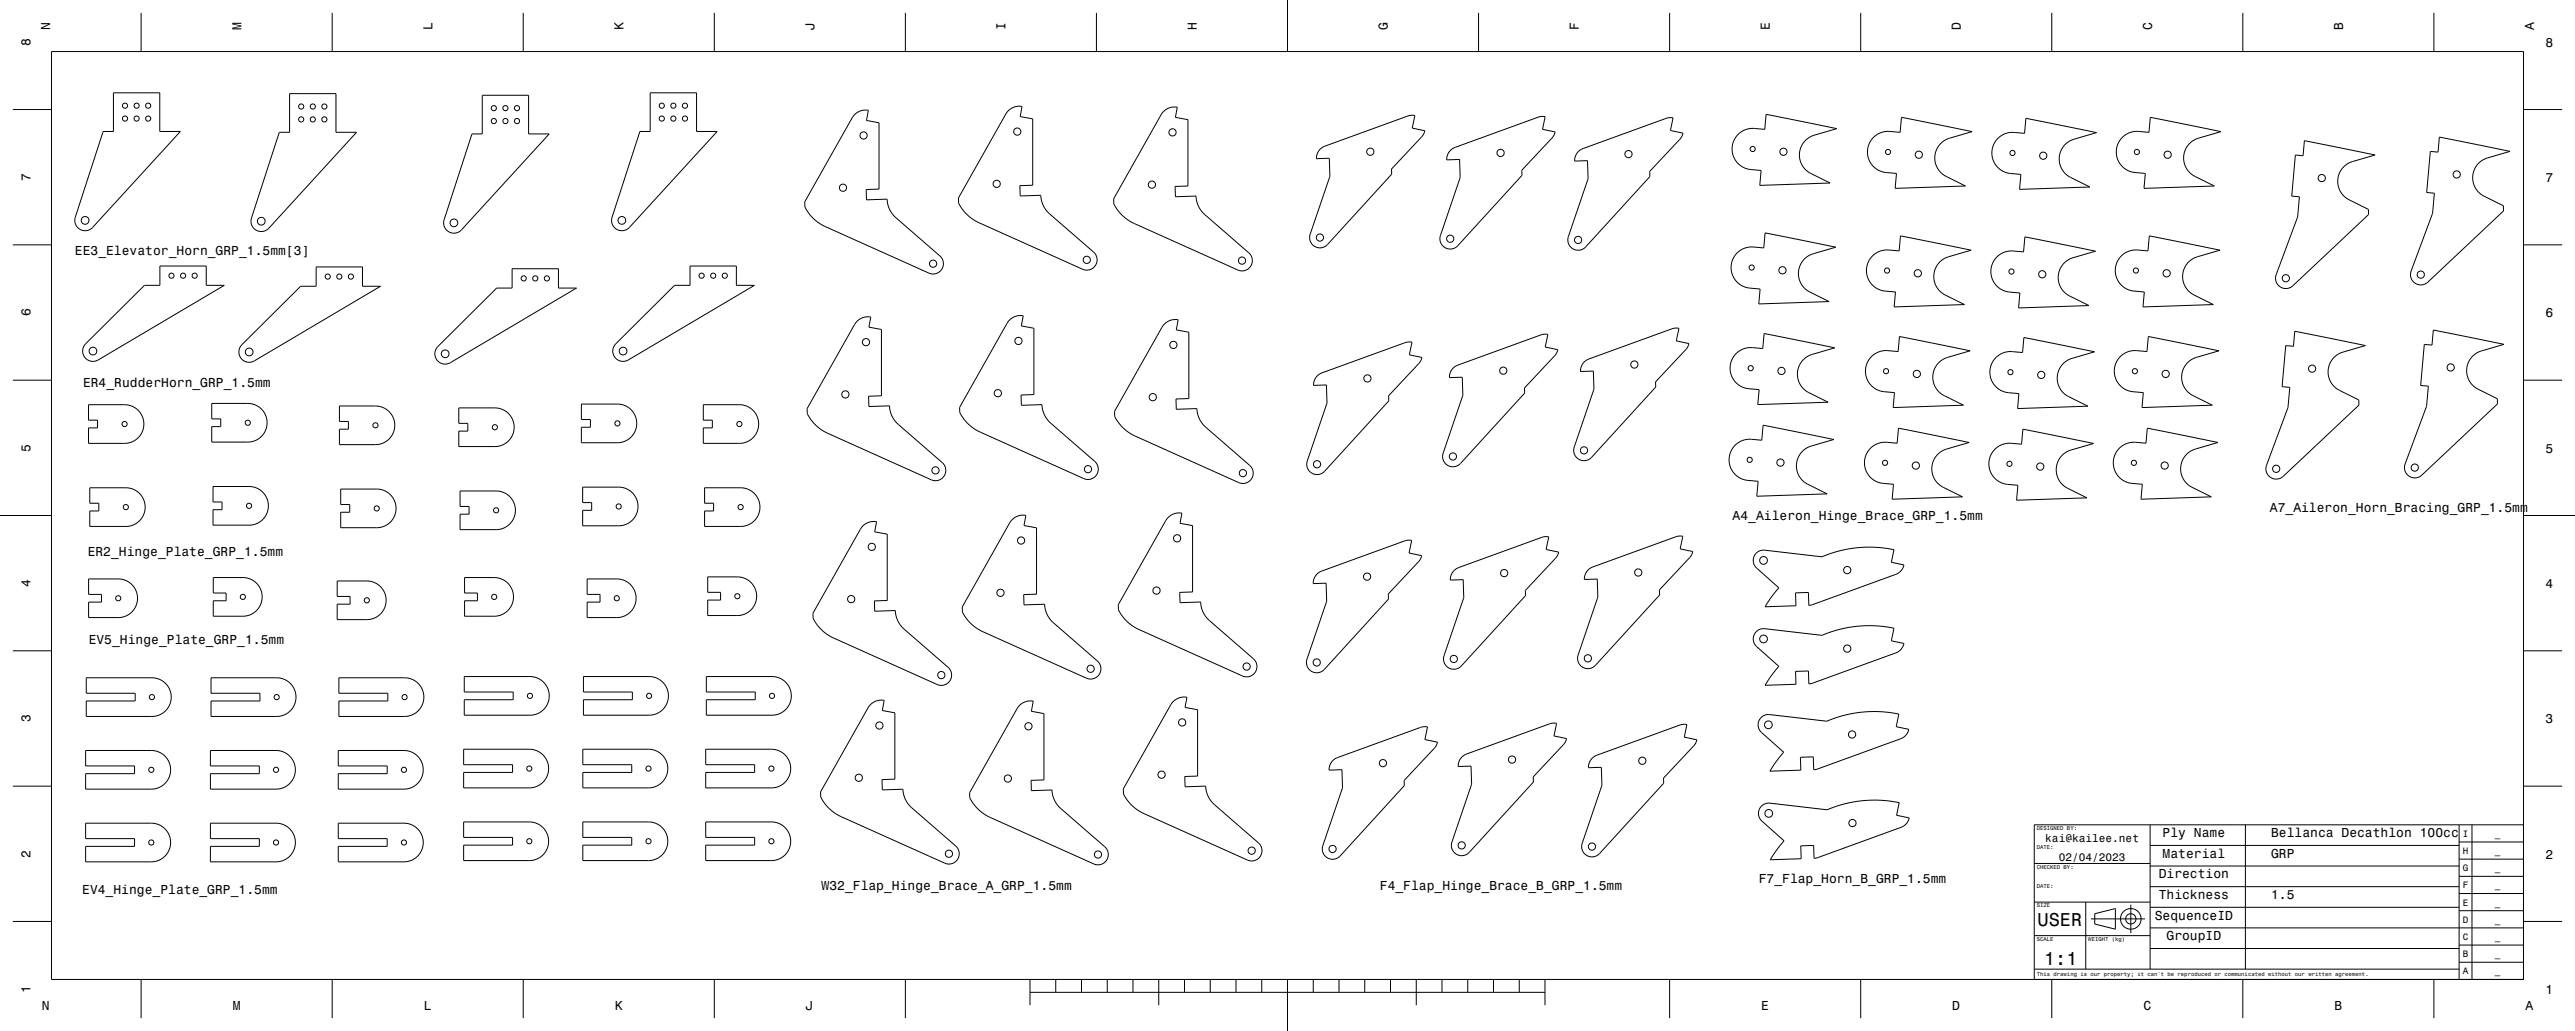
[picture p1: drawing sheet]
<svg xmlns="http://www.w3.org/2000/svg" width="1000mm" height="400mm" viewBox="0 0 1000 400" stroke-linecap="round" stroke-linejoin="round" font-family="sans-serif">
<defs><g id="words">
<g font-size="7.2">
<text x="791.3" y="359.3">USER</text>
<text x="793.8" y="374.3">1:1</text>
</g>
<g font-size="5">
<text x="19.5" y="11.5" transform="rotate(-90 19.5 11.5)">N</text>
<text x="93.7" y="11.5" transform="rotate(-90 93.7 11.5)">M</text>
<text x="167.9" y="11.5" transform="rotate(-90 167.9 11.5)">L</text>
<text x="242.1" y="11.5" transform="rotate(-90 242.1 11.5)">K</text>
<text x="316.3" y="11.5" transform="rotate(-90 316.3 11.5)">J</text>
<text x="390.5" y="11.5" transform="rotate(-90 390.5 11.5)">I</text>
<text x="464.7" y="11.5" transform="rotate(-90 464.7 11.5)">H</text>
<text x="538.9" y="11.5" transform="rotate(-90 538.9 11.5)">G</text>
<text x="613.1" y="11.5" transform="rotate(-90 613.1 11.5)">F</text>
<text x="687.3" y="11.5" transform="rotate(-90 687.3 11.5)">E</text>
<text x="761.5" y="11.5" transform="rotate(-90 761.5 11.5)">D</text>
<text x="835.7" y="11.5" transform="rotate(-90 835.7 11.5)">C</text>
<text x="909.9" y="11.5" transform="rotate(-90 909.9 11.5)">B</text>
<text x="984.1" y="11.5" transform="rotate(-90 984.1 11.5)">A</text>
<text x="11.8" y="17.8" transform="rotate(-90 11.8 17.8)">8</text>
<text x="988.5" y="18.1">8</text>
<text x="11.8" y="70.3" transform="rotate(-90 11.8 70.3)">7</text>
<text x="988.5" y="70.6">7</text>
<text x="29.1" y="99.1">EE3_Elevator_Horn_GRP_1.5mm[3]</text>
<text x="11.8" y="122.8" transform="rotate(-90 11.8 122.8)">6</text>
<text x="988.5" y="123.1">6</text>
<text x="32.2" y="150.3">ER4_RudderHorn_GRP_1.5mm</text>
<text x="11.8" y="175.3" transform="rotate(-90 11.8 175.3)">5</text>
<text x="988.5" y="175.6">5</text>
<text x="672.9" y="201.7">A4_Aileron_Hinge_Brace_GRP_1.5mm</text>
<text x="881.5" y="198.7">A7_Aileron_Horn_Bracing_GRP_1.5mm</text>
<text x="34" y="215.8">ER2_Hinge_Plate_GRP_1.5mm</text>
<text x="11.8" y="227.8" transform="rotate(-90 11.8 227.8)">4</text>
<text x="988.5" y="228.1">4</text>
<text x="34.4" y="249.7">EV5_Hinge_Plate_GRP_1.5mm</text>
<text x="11.8" y="280.3" transform="rotate(-90 11.8 280.3)">3</text>
<text x="988.5" y="280.6">3</text>
<text x="839.9" y="324.8">Ply Name</text>
<text x="882" y="324.8">Bellanca Decathlon 100cc</text>
<text x="11.8" y="332.8" transform="rotate(-90 11.8 332.8)">2</text>
<text x="839.9" y="332.8">Material</text>
<text x="882" y="332.8">GRP</text>
<text x="988.5" y="333.1">2</text>
<text x="838.3" y="340.8">Direction</text>
<text x="31.9" y="346.9">EV4_Hinge_Plate_GRP_1.5mm</text>
<text x="319.1" y="345.3">W32_Flap_Hinge_Brace_A_GRP_1.5mm</text>
<text x="535.9" y="345.2">F4_Flap_Hinge_Brace_B_GRP_1.5mm</text>
<text x="683" y="342.5">F7_Flap_Horn_B_GRP_1.5mm</text>
<text x="838.3" y="348.8">Thickness</text>
<text x="882" y="348.8">1.5</text>
<text x="836.8" y="356.8">SequenceID</text>
<text x="841.4" y="364.8">GroupID</text>
<text x="11.8" y="385.3" transform="rotate(-90 11.8 385.3)">1</text>
<text x="988.5" y="385.6">1</text>
<text x="16.2" y="391.8">N</text>
<text x="90.4" y="391.8">M</text>
<text x="164.6" y="391.8">L</text>
<text x="238.8" y="391.8">K</text>
<text x="313" y="391.8">J</text>
<text x="684" y="391.8">E</text>
<text x="758.2" y="391.8">D</text>
<text x="832.4" y="391.8">C</text>
<text x="906.6" y="391.8">B</text>
<text x="980.8" y="391.8">A</text>
</g>
<g font-size="4.3">
<text x="794.3" y="326.5">kai@kailee.net</text>
<text x="799.5" y="334">02/04/2023</text>
</g>
<g font-size="3.6">
<text x="956.4" y="324.6">I</text>
<text x="968.9" y="324.6">_</text>
<text x="956.4" y="331.3">H</text>
<text x="968.9" y="331.3">_</text>
<text x="956.4" y="338">G</text>
<text x="968.9" y="338">_</text>
<text x="956.4" y="344.6">F</text>
<text x="968.9" y="344.6">_</text>
<text x="956.4" y="351.3">E</text>
<text x="968.9" y="351.3">_</text>
<text x="956.4" y="358">D</text>
<text x="968.9" y="358">_</text>
<text x="956.4" y="364.6">C</text>
<text x="968.9" y="364.6">_</text>
<text x="956.4" y="371.3">B</text>
<text x="968.9" y="371.3">_</text>
<text x="956.4" y="378">A</text>
<text x="968.9" y="378">_</text>
</g>
<g font-size="2.2">
<text x="791" y="322.1">DESIGNED BY:</text>
<text x="791" y="329.6">DATE:</text>
<text x="791" y="337.1">CHECKED BY:</text>
<text x="791" y="344.6">DATE:</text>
<text x="791" y="352.1">SIZE</text>
<text x="791" y="365.1">SCALE</text>
<text x="811" y="365.1">WEIGHT (kg)</text>
<text x="791" y="378.8">This drawing is our property; it can't be reproduced or communicated without our written agreement.</text>
</g>
</g></defs>
<g fill="none" stroke="#000" stroke-width=".39">
<path d="M20 20h960v360h-960zM54.8 5v15M129 5v15M203.2 5v15M277.4 5v15M351.6 5v15M425.8 5v15M500 0v20M574.2 5v15M648.4 5v15M722.6 5v15M796.8 5v15"/>
<path d="M871 5v15M945.2 5v15M44 36h18v15h8l-34 37.2a4 4 0 0 1-5 .8 4 4 0 0 1-1.8-4.7l10.8-33.3h4zM112.5 36.3h18v15h8l-34.1 37.2a4 4 0 0 1-4.9 .8 4 4 0 0 1-1.8-4.7l10.8-33.3h4zM187.3 37h18v15h8l-34.1 37.2a4 4 0 0 1-4.9 .7 4 4 0 0 1-1.8-4.7l10.8-33.2h4zM252.5 36h18v15h8l-34 37.2a4 4 0 0 1-5 .8 4 4 0 0 1-1.8-4.7l10.8-33.3h4zM5 42.5h15M331.9 44.4a6 6 0 0 1 5.3-1.6l-.7 3.9 4.9 .9v25.8l-5 .1 .1 4 8-.2 .7 3.4 2 3.1 17.8 15.5a4 4 0 0 1 .7 5.2 4 4 0 0 1-5 1.5l-41.3-18.6-3.9-3-2.9-4.1-.1-2 18.4-32.5zM391.6 42.9a6 6 0 0 1 5.3-1.6l-.7 3.9 4.9 .9v25.8l-5 .1 .1 4 8-.2 .7 3.4 2 3.1 17.8 15.5a4 4 0 0 1 .7 5.2 4 4 0 0 1-5 1.5l-41-18.5-2.4-1.5-1.8-1.6-2.9-4.1-.1-2 18.4-32.6zM451.9 43.2a6 6 0 0 1 5.3-1.6l-.7 3.9 4.8 .9v25.8l-5 .1 .2 4 8-.2 .7 3.4 2 3.1 17.8 15.5a4 4 0 0 1 .7 5.2 4 4 0 0 1-5 1.5l-41.1-18.5-4-2.9-1.8-2.1-1.2-2.2-.1-2 18.4-32.6zM512.6 57.9l1.9-1.2 33-11.9h2l-1.1 4.9 4.9 1-1 2.2-11.9 12.7 .1 2-25 27.3a4 4 0 0 1-4.9 .7 4 4 0 0 1-1.8-4.7l7.7-22.5-.3-7-5 .2a5 5 0 0 1 1.4-3.7zM563.2 58.4l1.9-1.2 33-11.9h2l-1.1 4.9 4.9 1-1.1 2.2-11.8 12.7 .1 2-25 27.2a4 4 0 0 1-4.9 .8 4 4 0 0 1-1.8-4.8l7.7-22.4-.3-7-5 .1a5 5 0 0 1 1.4-3.6z"/>
<path d="M612.9 58.8l1.9-1.2 32.9-11.9h2l-1 4.9 4.9 1.1-1.1 2.2-11.8 12.6v2l-24.9 27.3a4 4 0 0 1-5 .7 4 4 0 0 1-1.7-4.7l7.6-22.5-.2-7-5 .2a5 5 0 0 1 1.4-3.7zM674.8 52.3l2-1.5 2.3-.8 1.8-.2 4.4 .4 .6-5.8 27.4 5.5-9 2.6-1.8 .9-2.4 2.4-1.2 3.3v2l.4 1.7 1.8 2.9 2 1.5 7.6 3.8-27.3 .9 .5-5.8-4.6-.4-2.1-.7-2.4-1.8-1.5-2.3-.6-2.1 .1-2.3 .6-2.1zM727.6 53.3l1.8-1.3 2.3-.9 1.7-.1 4.5 .4 .5-5.9 27.5 5.6-9 2.6-1.8 .8-2.5 2.5-1.2 3.2v2l.4 1.7 1.9 3 1.7 1.4 7.9 3.9-27.3 .9 .5-5.8-4.6-.4-2.2-.7-2.3-1.8-1.5-2.3-.6-2.2 .1-2.5 .7-2.1zM775.9 53.7l1.8-1.4 2.3-.8 1.7-.1 4.5 .3 .6-5.8 27.4 5.6-9 2.6-1.8 .8-2.4 2.5-1.2 3.2-.1 1.8 .4 1.9 1.9 3 2 1.5 7.6 3.8-27.3 .9 .5-5.8-4.6-.5-2.1-.6-2.4-1.8-1.5-2.3-.6-2.4 .1-2.3 .8-2.3zM824.2 53.3l1.8-1.3 2.3-.9 1.8-.1 4.5 .4 .5-5.9 27.4 5.6-9 2.6-1.8 .8-2.4 2.5-1.2 3.2v2l.4 1.7 1.8 3 1.8 1.4 7.8 3.9-27.3 .9 .5-5.8-4.6-.4-2.1-.7-2.4-1.8-1.5-2.3-.6-2.2 .1-2.5 .7-2.1zM894.9 54.6l27.5 5.5-9 2.7-2 .9-2.4 2.6-1.1 3.3 .3 3.2 1.6 2.8 2.1 1.7 7.9 3.9v2l-29.4 27.7a4 4 0 0 1-4.9 .4 4 4 0 0 1-1.5-4.7l8.3-22.4 .7-7.8-3-.3 1.4-15.9 3 .2zM947.3 53.2l27.5 5.5-9 2.6-2 1-2.4 2.6-1.1 3.3 .3 3.2 1.6 2.8 2.1 1.7 7.9 3.9v2l-29.3 27.7a4 4 0 0 1-5 .4 4 4 0 0 1-1.5-4.8l8.3-22.3 .7-7.8-3-.3 1.4-16 3 .3zM980 42.5h15M5 95h15M674.6 98.2l1.8-1.4 2.3-.8 1.8-.2 4.5 .4 .5-5.8 27.4 5.5-9 2.6-1.8 .9-2.4 2.4-1.2 3.3-.1 1.7 .5 2 1.8 2.9 2 1.5 7.6 3.8-27.3 .9 .5-5.8-4.6-.4-2.1-.7-2.4-1.8-1.5-2.3-.6-2.4 .1-2.2 .9-2.4zM727.2 99.3l1.8-1.3 2.3-.9 1.7-.1 4.5 .3 .5-5.8 27.5 5.6-9 2.6-1.8 .8-2.5 2.5-1.1 3.2-.1 1.8 .4 1.9 1.9 3 1.7 1.4 7.9 3.9-27.3 .9 .5-5.8-4.6-.4-2.4-.8-2.1-1.7-1.5-2.3-.6-2.4 .1-2.3 .7-2.1zM775.5 99.7l2-1.5 2.1-.7 1.8-.1 4.4 .3 .6-5.8 27.4 5.6-9 2.6-1.8 .8-2.4 2.5-1.2 3.2 .3 3.5 .7 1.6 1.2 1.6 2 1.5 7.6 3.8-27.3 .9 .5-5.8-4.6-.5-2.1-.6-2.4-1.8-1.5-2.3-.6-2.2 .1-2.5 .8-2.3z"/>
<path d="M823.8 99.3l2-1.5 2.1-.7 1.8-.1 4.5 .3 .5-5.8 27.4 5.6-9 2.6-1.8 .8-2.4 2.5-1.2 3.2v1.8l.4 1.9 1.8 3 2 1.5 7.6 3.8-27.3 .9 .5-5.8-4.6-.4-2.3-.8-2.2-1.7-1.5-2.3-.6-2.4 .1-2.3 .7-2.1zM980 95h15M62.1 103.2h18v7.5h7l-49 29a4 4 0 0 1-5.2-1 4 4 0 0 1 .4-5.3l22.8-22.7h6zM122.8 103.6h18v7.5h7l-49 28.9a4 4 0 0 1-5.2-1 4 4 0 0 1 .4-5.3l22.8-22.6h6zM198.9 104.3h18v7.5h7l-49 28.9a4 4 0 0 1-5.2-1 4 4 0 0 1 .4-5.3l22.8-22.6h6zM268 103.2h18v7.5h7l-49 29a4 4 0 0 1-5.2-1 4 4 0 0 1 .4-5.3l22.8-22.7h6zM332.9 124.6a6 6 0 0 1 5.3-1.6l-.8 3.9 4.9 .9v25.8l-5 .1 .1 4 8-.2 .8 3.4 2 3.1 17.7 15.5a4 4 0 0 1 .8 5.2 4 4 0 0 1-5 1.5l-41.3-18.6-4-3-2.9-4.1v-2l18.3-32.6zM392.1 124.1a6 6 0 0 1 5.3-1.6l-.8 4 4.9 .8v25.8l-5 .2 .2 4 7.9-.3 .9 3.6 1.9 2.9 17.7 15.5a4 4 0 0 1 .8 5.2 4 4 0 0 1-5 1.5l-41.3-18.6-4-3-2.9-4.1v-2l18.4-32.5zM452.2 125.7a6 6 0 0 1 5.3-1.6l-.7 3.9 4.9 .9v25.7l-5 .2 .1 4 8-.3 .7 3.4 2 3.2 17.8 15.4a4 4 0 0 1 .8 5.2 4 4 0 0 1-5.1 1.5l-41-18.4-4-3-1.7-1.9-1.4-2.3-.1-2 18.4-32.6zM674.2 137.2l1.8-1.4 2.3-.8 1.8-.2 4.5 .4 .5-5.8 27.4 5.5-8.9 2.7-1.9 .8-2.4 2.5-1.2 3.2 .3 3.5 .7 1.6 1.2 1.6 2 1.5 7.6 3.7-27.3 1 .6-5.8-4.7-.5-2.1-.6-2.4-1.8-1.5-2.3-.6-2.2 .1-2.5 .8-2.1zM726.8 138.4l2-1.5 2.1-.7 2-.2 4.2 .4 .6-5.8 27.4 5.5-9 2.6-1.8 .9-2.4 2.4-.8 1.6-.5 1.9 .1 2 .4 1.7 2 2.9 1.8 1.3 7.6 3.8-27.3 .9 .5-5.8-4.6-.4-2.1-.7-2.3-1.6-1.6-2.5-.6-2.1 .1-2.5 .7-2.1zM775.1 138.7l1.8-1.3 2.3-.9 1.8-.1 4.5 .4 .5-5.9 27.4 5.6-9 2.6-1.8 .9-2.4 2.4-1.2 3.3-.1 1.7 .5 2 1.8 2.9 1.8 1.4 7.8 3.9-27.3 .9 .5-5.8-4.6-.4-2.1-.7-2.4-1.8-1.5-2.3-.6-2.4 .1-2.2 .9-2.4z"/>
<path d="M823.4 138.4l2-1.5 2.2-.7 1.9-.2 4.3 .4 .5-5.8 27.4 5.5-8.9 2.6-1.8 .9-2.5 2.4-1.2 3.3 .3 3.4 .7 1.6 1.2 1.6 2 1.5 7.7 3.8-27.4 .9 .6-5.8-4.7-.4-2.1-.7-2.2-1.6-1.7-2.5-.6-2.1 .1-2.5 .8-2.1zM891.2 128.5l27.4 5.6-9 2.6-2 1-2.4 2.5-1 3.3 .3 3.2 1.6 2.8 2.1 1.8 7.8 3.9 .1 2-29.4 27.6a4 4 0 0 1-5 .4 4 4 0 0 1-1.5-4.7l8.3-22.4 .7-7.8-3-.3 1.5-15.9 3 .3zM945 128l27.4 5.6-8.9 2.6-1.9 .9-2.4 2.4-.8 1.6-.4 1.9 .3 3.2 1.6 2.9 2.1 1.7 7.8 3.9 .1 2-29.4 27.6a4 4 0 0 1-4.9 .4 4 4 0 0 1-1.6-4.7l8.4-22.4 .6-7.8-2.9-.2 1.4-16 3 .3zM5 147.5h15M34.4 157h14.3l1.7 .3 1.6 .7 2.3 1.9 1.3 2.7 .2 2.7-.9 2.8-2.1 2.5-2.9 1.3-15.5 .1v-6h3.5v-3h-3.5zM82.2 156.5h14.3l1.8 .3 1.6 .7 2.2 1.9 1.4 2.7 .2 2.7-.9 2.8-2.1 2.5-3 1.3-15.5 .1v-6h3.5v-3h-3.5zM131.8 157.5h14.3l3.1 .8 2.4 1.9 1.4 2.6 .3 3-.9 2.8-2.2 2.5-2.9 1.3-15.5 .1v-6h3.5v-3h-3.5zM178.2 158.3h14.3l1.7 .2 1.6 .7 2.3 1.9 1.3 2.7 .2 2.7-.9 2.9-2.1 2.4-2.9 1.3-15.5 .2v-6h3.5v-3h-3.5zM225.8 156.8h14.3l3.1 .8 2.3 1.9 1.5 2.6 .2 2.9-.9 2.9-2.1 2.4-2.9 1.3-15.5 .2v-6h3.5v-3h-3.5zM273.1 157h14.3l1.8 .3 1.6 .7 2.2 1.9 1.4 2.7 .2 2.7-.9 2.8-2.1 2.5-3 1.3-15.5 .1v-6h3.5v-3h-3.5zM511.5 145.9l1.9-1.2 33-11.9h1.9l-1 4.9 4.9 1-1.1 2.2-11.8 12.6v2l-24.9 27.3a4 4 0 0 1-5 .8 4 4 0 0 1-1.7-4.8l7.6-22.4-.2-7-5 .1a5 5 0 0 1 1.4-3.6zM564.3 142.9l1.9-1.3 32.9-11.9 2 .1-1 4.8 4.9 1.1-1.1 2.2-11.9 12.6 .1 2-24.9 27.3a4 4 0 0 1-5 .7 4 4 0 0 1-1.8-4.7l7.7-22.5-.2-7-5 .2a5 5 0 0 1 1.4-3.6z"/>
<path d="M615.2 140.5l1.9-1.2 32.9-11.9h2l-1 4.9 4.9 1-1.1 2.2-11.9 12.7 .1 2-24.9 27.2a4 4 0 0 1-5 .8 4 4 0 0 1-1.7-4.8l7.6-22.4-.2-7-5 .1a5 5 0 0 1 1.4-3.6zM980 147.5h15M673.8 172.8l2-1.5 2.2-.7 1.7-.2 4.5 .4 .5-5.8 27.4 5.5-8.9 2.6-2 1-2.3 2.3-1.2 3.3v1.7l.4 2 1.8 2.9 1.8 1.4 7.9 3.9-27.3 .9 .5-5.8-4.6-.4-2.2-.7-2.2-1.6-1.7-2.5-.6-2.4 .1-2.2 .8-2.1zM726.4 173.9l1.8-1.3 2.3-.9 1.8-.1 4.5 .4 .5-5.9 27.4 5.6-9 2.6-1.8 .8-2.4 2.5-1.2 3.2v2l.4 1.7 1.8 3 1.8 1.4 7.8 3.9-27.3 .9 .5-5.8-4.6-.4-2.1-.7-2.4-1.8-1.5-2.3-.6-2.2 .1-2.4 .9-2.4zM774.7 174.3l2-1.5 2.1-.7 1.8-.1 4.5 .3 .5-5.8 27.4 5.6-8.9 2.6-1.8 .8-2.5 2.5-.9 1.8-.3 1.7v2l.5 1.7 1.9 2.9 1.8 1.3 7.6 3.8-27.3 .9 .6-5.8-4.7-.5-2.1-.6-2.4-1.8-1.5-2.3-.6-2.2 .1-2.5 .8-2.1zM823 173.9l1.8-1.3 2.4-.9 1.7-.1 4.5 .4 .5-5.9 27.5 5.6-9 2.6-1.8 .8-2.5 2.5-1.2 3.2v2l.4 1.7 1.8 3 1.8 1.4 7.9 3.9-27.3 .9 .5-5.8-4.6-.4-2.2-.7-2.4-1.8-1.5-2.3-.6-2.4 .1-2.2 .9-2.4zM34.9 189.2l14.3 .1 3.1 .8 2.3 1.8 1.4 2.7 .3 2.9-.7 2.6-2.1 2.5-1.5 1-1.6 .5-15.5 .1v-6h3.5v-3h-3.5zM82.7 188.8h14.3l3.2 .8 2.3 1.8 1.4 2.7 .3 2.7-.8 2.9-2 2.4-1.5 1-1.7 .5-15.5 .2v-6.1h3.5v-2.9h-3.5zM132.3 189.7h14.3l1.7 .3 1.7 .7 2.1 1.7 1.4 2.7 .3 2.9-.9 2.9-2.2 2.4-2.9 1.3-15.5 .1v-6h3.5v-3h-3.5zM178.7 190.5h14.3l3.1 .8 2.3 1.9 1.4 2.6 .3 3-.9 2.8-2.1 2.4-2.9 1.3-15.5 .2v-6h3.5v-3h-3.5zM226.3 189h14.3l1.7 .3 1.6 .6 2.3 2 1.3 2.7 .2 2.9-.9 2.6-2.1 2.4-2.9 1.3-15.5 .2v-6h3.5v-3h-3.5zM273.6 189.2l14.3 .1 1.8 .2 1.6 .7 2.2 1.9 1.3 2.5 .3 2.9-.9 2.9-2.1 2.4-1.6 .9-1.6 .4-15.3 .1v-6h3.5v-3h-3.5z"/>
<path d="M0 200h20M335.1 204a6 6 0 0 1 5.3-1.6l-.7 3.9 4.9 .9v25.8l-5 .1 .1 4 8-.2 .8 3.6 1.9 2.9 17.8 15.5a4 4 0 0 1 .7 5.2 4 4 0 0 1-5 1.5l-41.3-18.6-3.9-3-2.9-4.1-.1-2 18.4-32.5zM392.9 201.8a6 6 0 0 1 5.5-1.8l-.7 3.9 4.8 .9v25.7l-5 .2 .2 4 8-.3 .8 3.7 1.9 2.9 17.8 15.4a4 4 0 0 1 .7 5.2 4 4 0 0 1-5 1.5l-41.3-18.6-4-3-2.8-4-.1-2zM453.7 200.7a6 6 0 0 1 5.3-1.6l-.7 3.9 4.8 .9v25.8l-5 .1 .2 4 8-.2 .8 3.6 1.9 2.9 17.8 15.5a4 4 0 0 1 .7 5.2 4 4 0 0 1-5 1.5l-41.1-18.5-4-3-1.6-1.8-1.5-2.4v-2l18.4-32.6zM681.9 214.7l1.5-1 1.7-.3 22.4 2.6 5.5-1.9 5.1-1.2 5.7-.6 5.8 .1 5.9 .9-1 4.9 4.9 1a5 5 0 0 1-3.2 3.6l-32.8 11.9-.9 .2-.2-5-5 .1 .2 5-12.1 .4 2.6-3.8 2.8-3.5-8.6-7.7a4 4 0 0 1-.3-5.7zM980 200h20M34.4 224.6h12.1l1.9 .4 1.6 .8 2.1 2.1 1.2 2.7v2.8l-1.1 2.8-2.1 2.1-2.7 1.2-13 .1v-6h5v-3h-5zM82.8 224.1h12.1l1.9 .4 1.6 .8 2.1 2.1 1.2 2.7v3l-1.1 2.5-2.1 2.2-2.7 1.1-13 .2v-6h5v-3h-5zM131 225.4h12l2 .4 1.5 .8 2.2 2.1 1.1 2.7v3l-1 2.6-2.1 2.1-2.8 1.2-12.9 .1v-6h5v-3h-5zM180.4 224.1h12.1l1.9 .4 1.6 .8 2.1 2.1 1.2 2.7v3l-1.1 2.5-2.1 2.2-2.7 1.1-13 .2v-6h5v-3h-5zM228 224.6h12.1l1.9 .4 1.6 .8 2.1 2.1 1.2 2.7v2.8l-1.1 2.8-2 2.1-2.8 1.2-13 .1v-6h5v-3h-5zM274.8 223.8h12.1l1.7 .4 1.8 .8 2.1 2.1 1.2 2.8v2.7l-1 2.8-2.1 2.1-2.8 1.2-13 .1v-6h5v-3h-5z"/>
<path d="M511.4 222.8l1.9-1.2 32.9-11.9h2l-1 4.9 4.9 1-1.1 2.2-11.9 12.6 .1 2-24.9 27.3a4 4 0 0 1-5 .8 4 4 0 0 1-1.7-4.8l7.6-22.4-.2-7-5 .1a5 5 0 0 1 1.4-3.6zM564.6 221.4l1.9-1.2 33-11.9h2l-1.1 4.9 4.9 1-1.1 2.2-11.8 12.7v2l-24.9 27.2a4 4 0 0 1-5 .8 4 4 0 0 1-1.7-4.7l7.7-22.5-.3-7-5 .2a5 5 0 0 1 1.4-3.7zM616.7 221.2l1.9-1.2 32.9-11.9h2l-1 4.9 4.9 1-1.1 2.2-11.9 12.6 .1 2-24.9 27.3a4 4 0 0 1-5 .8 4 4 0 0 1-1.7-4.8l7.6-22.4-.2-7-5 .1a5 5 0 0 1 1.4-3.6zM5 252.5h15M681.9 245.2l1.5-1 1.7-.3 22.4 2.6 5.5-1.9 5.6-1.3 5.7-.5 5.5 .1 5.7 .8-1 4.9 4.9 1a5 5 0 0 1-3.2 3.7l-32.7 11.9-1 .1-.2-5-5 .2 .2 5-12 .4 2.5-3.9 2.8-3.5-8.6-7.6a4 4 0 0 1-.3-5.7zM980 252.5h15M33.5 263h25.6l2.2 .3 2.4 1.3 1.9 2.3 .9 2.8-.3 3-1 2-1.4 1.5-1.7 1.1-1.9 .6-26.7 .1v-6h19v-3h-19zM81.9 263h25.6l2.2 .3 2.6 1.5 1.9 2.3 .7 2.9-.3 2.7-.8 1.8-1.3 1.5-1.7 1.2-2.1 .7-26.8 .1v-6h19v-3h-19zM131.6 263h25.6l2.2 .3 2.6 1.5 1.8 2.3 .8 2.9-.3 2.7-.9 1.8-1.3 1.5-1.6 1.2-2.2 .7-26.7 .1v-6h19v-3h-19zM180.3 262.5h25.6l1.9 .3 2.7 1.3 1.9 2.3 .9 2.9-.3 2.9-.9 1.8-1.3 1.6-1.9 1.2-1.9 .6-26.7 .1v-6h19v-3h-19zM226.6 262.5h25.5l2 .3 2.7 1.3 1.9 2.3 .8 2.9-.3 2.9-.8 1.8-1.3 1.6-1.9 1.2-1.9 .6-26.7 .1v-6h19v-3h-19zM274.3 262.5h25.6l1.9 .3 2.5 1.2 2 2.2 .9 2.8-.2 3-.9 2-1.3 1.6-1.8 1.2-1.9 .6-26.8 .1v-6h19v-3h-19z"/>
<path d="M338.1 273.3a6 6 0 0 1 5.3-1.6l-.8 4 4.9 .9v25.7l-5 .2 .2 4 8-.3 .7 3.4 1.8 3 17.9 15.6a4 4 0 0 1 .8 5.2 4 4 0 0 1-5 1.5l-41.1-18.5-4-2.9-1.6-1.9-1.5-2.4v-2l18.4-32.5zM396 273.6a6 6 0 0 1 5.3-1.6l-.8 4 4.9 .9v25.7l-5 .2 .1 4 8-.3 .9 3.6 1.9 2.9 17.7 15.5a4 4 0 0 1 .8 5.2 4 4 0 0 1-5 1.5l-41.1-18.5-4-2.9-1.6-1.9-1.5-2.4v-2l18.3-32.5zM455.7 272.1a6 6 0 0 1 5.2-1.6l-.7 4 4.9 .9v25.7l-5 .2 .1 4 8-.3 .8 3.6 2 2.9 17.7 15.5a4 4 0 0 1 .8 5.2 4 4 0 0 1-5 1.5l-41.1-18.5-4-2.9-1.7-1.9-1.4-2.4-.1-2 18.4-32.5zM684 278.3l1.5-.9 1.5-.2 22.4 2.6 5.3-1.9 5.6-1.2 5.9-.6 5.3 .1 5.9 .8-1 4.9 4.9 1.1a5 5 0 0 1-3.2 3.6l-32.8 11.9-1 .1-.1-5-5 .2 .2 5-12.1 .4 2.7-4.1 2.7-3.3-8.6-7.6a4 4 0 0 1-.1-5.9zM33.3 291.2h25.5l2 .3 2.6 1.3 2 2.3 .8 2.8-.2 2.8-.9 2-1.3 1.5-1.9 1.3-1.9 .6-26.7 .1v-6h19v-3h-19zM81.7 291.2h25.6l2.2 .3 2.6 1.5 1.7 2.1 .9 2.8-.3 3-1 2-1.4 1.5-1.6 1.1-1.9 .6-26.8 .1v-6h19v-3h-19zM131.4 291.2h25.5l2.2 .3 2.6 1.5 1.8 2.1 .8 2.8-.3 3-1 2-1.3 1.5-1.7 1.1-1.9 .6-26.7 .1v-6h19v-3h-19zM180.1 290.7h25.5l2 .3 2.6 1.3 2 2.3 .8 2.6-.2 3-.9 2-1.3 1.6-1.7 1.1-2.1 .7-26.7 .1v-6h19v-3h-19zM226.3 290.7h25.6l2.2 .3 2.6 1.5 1.7 2.1 .9 2.9-.3 2.9-1 2-1.3 1.5-1.7 1.1-1.9 .6-26.8 .1v-6h19v-3h-19zM274.1 290.7h25.5l2 .3 2.7 1.3 1.9 2.3 .8 2.9-.3 2.9-.8 1.8-1.3 1.6-1.7 1.1-2.1 .7-26.7 .1v-6h19v-3h-19zM517.6 295.1l1.8-1.2 33-11.9h2l-1 4.9 4.8 1-1 2.3-11.9 12.6 .1 2-24.9 27.3a4 4 0 0 1-5 .7 4 4 0 0 1-1.8-4.7l7.7-22.5-.3-7-5 .2a5 5 0 0 1 1.5-3.7zM567.7 293.7l1.9-1.2 32.9-11.9h2l-1 4.9 4.9 1.1-1.1 2.2-11.9 12.6 .1 2-24.9 27.3a4 4 0 0 1-5 .7 4 4 0 0 1-1.7-4.7l7.6-22.5-.2-7-5 .2a5 5 0 0 1 1.4-3.7z"/>
<path d="M618.3 294.2l1.9-1.2 32.9-11.9h2l-1 4.9 4.9 1-1.1 2.2-11.9 12.7 .1 2-24.9 27.2a4 4 0 0 1-5 .8 4 4 0 0 1-1.7-4.7l7.6-22.5-.2-7-5 .2a5 5 0 0 1 1.4-3.7zM5 305h15M33.3 319.4h25.5l2 .3 2.6 1.3 2 2.3 .8 2.9-.2 2.7-.9 2-1.3 1.5-1.9 1.3-1.9 .6-26.7 .1v-6h19v-3h-19zM81.7 319.4h25.6l1.9 .3 2.7 1.3 1.9 2.3 .9 2.9-.3 2.9-.9 1.8-1.3 1.5-1.8 1.3-1.9 .6-26.8 .1v-6h19v-3h-19zM131.4 319.4h25.5l2 .3 2.7 1.3 1.9 2.3 .8 2.9-.3 2.9-.8 1.8-1.3 1.5-1.9 1.3-1.9 .6-26.7 .1v-6h19v-3h-19zM180.1 318.9h25.5l2 .3 2.6 1.3 2 2.3 .8 2.9-.2 2.7-.9 2-1.3 1.6-1.9 1.2-1.9 .6-26.7 .1v-6h19v-3h-19zM226.3 318.9h25.5l2.1 .3 2.6 1.3 1.9 2.3 .9 2.9-.3 2.9-1 2-1.3 1.5-1.7 1.1-1.9 .6-26.8 .1v-6h19v-3h-19zM274.1 318.9h25.5l2 .3 2.7 1.3 1.9 2.3 .8 2.9-.3 2.9-.8 1.8-1.3 1.6-1.9 1.2-1.9 .6-26.7 .1v-6h19v-3h-19zM684.1 312.7l1.5-.9 1.5-.2 22.5 2.6 5.4-2 5.4-1.2 5.7-.5 5.5 .1 6 .8-1.1 4.9 4.9 1a5 5 0 0 1-3.2 3.7l-32.7 11.9-1 .1-.2-5-5 .2 .2 5-12 .4 2.4-3.7 2.9-3.7-8.6-7.6a4 4 0 0 1-.1-5.9zM980 305h15M790 335h45M835 336h120"/>
<path d="M835 328h120M835 320v56M872 320v56M955 333.3h25M955 326.7h25M955 320v60M960 320v60M980 320h-190v60M5 357.5h15M790 350h45M810 350v26M812 356.5h21"/>
<path d="M813.5 354.5l8-2v8l-8-2zM827.5 351v11M835 360h145M835 352h120M835 344h120M955 353.3h25M955 346.7h25M955 340h25M980 357.5h15M790 376h165M790 363h45M835 368h120"/>
<path d="M955 373.3h25M955 366.7h25M54.8 380v15M129 380v15M203.2 380v15M277.4 380v15M351.6 380v15M400 385h200M400 380v10M410 380v5M420 380v5M430 380v5"/>
<path d="M440 380v5M450 380v10M460 380v5M470 380v5M480 380v5M490 380v5M500 380v20M510 380v5M520 380v5M530 380v5M540 380v5M550 380v10"/>
<path d="M560 380v5M570 380v5M580 380v5M590 380v5M600 380v10M648.4 380v15M722.6 380v15M796.8 380v15M871 380v15M945.2 380v15"/>
<circle cx="48.5" cy="41" r="1"/>
<circle cx="48.5" cy="46" r="1"/>
<circle cx="53" cy="41" r="1"/>
<circle cx="53" cy="46" r="1"/>
<circle cx="57.5" cy="41" r="1"/>
<circle cx="57.5" cy="46" r="1"/>
<circle cx="117" cy="41.3" r="1"/>
<circle cx="117" cy="46.3" r="1"/>
<circle cx="121.5" cy="41.3" r="1"/>
<circle cx="121.5" cy="46.3" r="1"/>
<circle cx="126" cy="41.3" r="1"/>
<circle cx="126" cy="46.3" r="1"/>
<circle cx="191.8" cy="47" r="1"/>
<circle cx="191.8" cy="42" r="1"/>
<circle cx="196.3" cy="47" r="1"/>
<circle cx="196.3" cy="42" r="1"/>
<circle cx="200.8" cy="42" r="1"/>
<circle cx="200.8" cy="47" r="1"/>
<circle cx="257" cy="41" r="1"/>
<circle cx="257" cy="46" r="1"/>
<circle cx="261.5" cy="41" r="1"/>
<circle cx="261.5" cy="46" r="1"/>
<circle cx="266" cy="41" r="1"/>
<circle cx="266" cy="46" r="1"/>
<circle cx="335.4" cy="52.6" r="1.4"/>
<circle cx="395.1" cy="51.1" r="1.4"/>
<circle cx="455.3" cy="51.4" r="1.4"/>
<circle cx="532.2" cy="58.9" r="1.4"/>
<circle cx="582.7" cy="59.3" r="1.4"/>
<circle cx="632.4" cy="59.8" r="1.4"/>
<circle cx="680.7" cy="57.8" r="1"/>
<circle cx="692.6" cy="58.9" r="1.4"/>
<circle cx="733.2" cy="59" r="1"/>
<circle cx="781.5" cy="59.4" r="1"/>
<circle cx="829.9" cy="59" r="1"/>
<circle cx="327.4" cy="72.8" r="1.4"/>
<circle cx="387.1" cy="71.3" r="1.4"/>
<circle cx="447.3" cy="71.6" r="1.4"/>
<circle cx="745.2" cy="60" r="1.4"/>
<circle cx="793.5" cy="60.4" r="1.4"/>
<circle cx="841.8" cy="60" r="1.4"/>
<circle cx="901.7" cy="69.1" r="1.4"/>
<circle cx="954.1" cy="67.7" r="1.4"/>
<circle cx="33" cy="85.5" r="1.5"/>
<circle cx="101.5" cy="85.8" r="1.5"/>
<circle cx="176.3" cy="86.5" r="1.5"/>
<circle cx="241.5" cy="85.5" r="1.5"/>
<circle cx="512.6" cy="92.2" r="1.4"/>
<circle cx="563.2" cy="92.6" r="1.4"/>
<circle cx="612.9" cy="93.1" r="1.4"/>
<circle cx="66.6" cy="107" r="1"/>
<circle cx="71.1" cy="107" r="1"/>
<circle cx="75.6" cy="107" r="1"/>
<circle cx="127.3" cy="107.3" r="1"/>
<circle cx="131.8" cy="107.3" r="1"/>
<circle cx="136.3" cy="107.3" r="1"/>
<circle cx="203.4" cy="108" r="1"/>
<circle cx="207.9" cy="108" r="1"/>
<circle cx="212.4" cy="108" r="1"/>
<circle cx="272.5" cy="107" r="1"/>
<circle cx="277" cy="107" r="1"/>
<circle cx="281.5" cy="107" r="1"/>
<circle cx="362.4" cy="102.3" r="1.4"/>
<circle cx="422.1" cy="100.8" r="1.4"/>
<circle cx="482.3" cy="101.1" r="1.4"/>
<circle cx="680.3" cy="103.8" r="1"/>
<circle cx="692.2" cy="104.9" r="1.4"/>
<circle cx="732.8" cy="105" r="1"/>
<circle cx="744.8" cy="106" r="1.4"/>
<circle cx="781.2" cy="105.3" r="1"/>
<circle cx="793.1" cy="106.4" r="1.4"/>
<circle cx="829.5" cy="105" r="1"/>
<circle cx="841.4" cy="106" r="1.4"/>
<circle cx="887.7" cy="107.9" r="1.4"/>
<circle cx="940.1" cy="106.5" r="1.4"/>
<circle cx="36.1" cy="136.2" r="1.5"/>
<circle cx="96.8" cy="136.6" r="1.5"/>
<circle cx="172.9" cy="137.3" r="1.5"/>
<circle cx="242" cy="136.2" r="1.5"/>
<circle cx="336.3" cy="132.8" r="1.4"/>
<circle cx="395.5" cy="132.3" r="1.4"/>
<circle cx="455.7" cy="133.8" r="1.4"/>
<circle cx="328.3" cy="153" r="1.4"/>
<circle cx="387.5" cy="152.6" r="1.4"/>
<circle cx="447.7" cy="154.1" r="1.4"/>
<circle cx="531" cy="146.8" r="1.4"/>
<circle cx="583.8" cy="143.8" r="1.4"/>
<circle cx="634.7" cy="141.4" r="1.4"/>
<circle cx="679.9" cy="142.8" r="1"/>
<circle cx="691.8" cy="143.9" r="1.4"/>
<circle cx="732.4" cy="144" r="1"/>
<circle cx="744.4" cy="145.1" r="1.4"/>
<circle cx="780.8" cy="144.4" r="1"/>
<circle cx="792.7" cy="145.5" r="1.4"/>
<circle cx="829.1" cy="144" r="1"/>
<circle cx="841" cy="145.1" r="1.4"/>
<circle cx="897.9" cy="143" r="1.4"/>
<circle cx="951.7" cy="142.6" r="1.4"/>
<circle cx="48.4" cy="164.5" r="1"/>
<circle cx="96.2" cy="164" r="1"/>
<circle cx="145.8" cy="165" r="1"/>
<circle cx="192.2" cy="165.8" r="1"/>
<circle cx="239.8" cy="164.3" r="1"/>
<circle cx="287.1" cy="164.5" r="1"/>
<circle cx="564.2" cy="177.1" r="1.4"/>
<circle cx="615.1" cy="174.7" r="1.4"/>
<circle cx="679.5" cy="178.4" r="1"/>
<circle cx="691.4" cy="179.5" r="1.4"/>
<circle cx="732.1" cy="179.6" r="1"/>
<circle cx="780.4" cy="180" r="1"/>
<circle cx="828.7" cy="179.6" r="1"/>
<circle cx="48.9" cy="196.7" r="1"/>
<circle cx="96.7" cy="196.2" r="1"/>
<circle cx="146.3" cy="197.2" r="1"/>
<circle cx="192.7" cy="198" r="1"/>
<circle cx="240.3" cy="196.5" r="1"/>
<circle cx="287.6" cy="196.7" r="1"/>
<circle cx="363.3" cy="182.5" r="1.4"/>
<circle cx="422.5" cy="182" r="1.4"/>
<circle cx="482.7" cy="183.6" r="1.4"/>
<circle cx="511.5" cy="180.1" r="1.4"/>
<circle cx="744" cy="180.6" r="1.4"/>
<circle cx="792.3" cy="181" r="1.4"/>
<circle cx="840.7" cy="180.6" r="1.4"/>
<circle cx="884" cy="181.9" r="1.4"/>
<circle cx="937.8" cy="181.4" r="1.4"/>
<circle cx="338.6" cy="212.2" r="1.4"/>
<circle cx="396.5" cy="209.7" r="1.4"/>
<circle cx="457.1" cy="208.9" r="1.4"/>
<circle cx="684.9" cy="217.4" r="1.5"/>
<circle cx="45.9" cy="232.1" r="1"/>
<circle cx="94.3" cy="231.6" r="1"/>
<circle cx="142.5" cy="232.9" r="1"/>
<circle cx="191.9" cy="231.6" r="1"/>
<circle cx="239.5" cy="232.1" r="1"/>
<circle cx="286.3" cy="231.3" r="1"/>
<circle cx="330.6" cy="232.4" r="1.4"/>
<circle cx="388.5" cy="230" r="1.4"/>
<circle cx="449.1" cy="229.1" r="1.4"/>
<circle cx="530.9" cy="223.7" r="1.4"/>
<circle cx="584.1" cy="222.4" r="1.4"/>
<circle cx="636.2" cy="222.1" r="1.4"/>
<circle cx="717.4" cy="221.2" r="1.4"/>
<circle cx="423.5" cy="259.5" r="1.4"/>
<circle cx="484.1" cy="258.6" r="1.4"/>
<circle cx="511.4" cy="257" r="1.4"/>
<circle cx="564.6" cy="255.7" r="1.4"/>
<circle cx="616.7" cy="255.4" r="1.4"/>
<circle cx="684.9" cy="247.9" r="1.5"/>
<circle cx="717.4" cy="251.6" r="1.4"/>
<circle cx="59" cy="270.5" r="1"/>
<circle cx="107.4" cy="270.5" r="1"/>
<circle cx="157.1" cy="270.5" r="1"/>
<circle cx="205.8" cy="270" r="1"/>
<circle cx="252.1" cy="270" r="1"/>
<circle cx="299.8" cy="270" r="1"/>
<circle cx="365.6" cy="261.9" r="1.4"/>
<circle cx="58.8" cy="298.7" r="1"/>
<circle cx="107.2" cy="298.7" r="1"/>
<circle cx="156.9" cy="298.7" r="1"/>
<circle cx="205.6" cy="298.2" r="1"/>
<circle cx="251.8" cy="298.2" r="1"/>
<circle cx="299.6" cy="298.2" r="1"/>
<circle cx="341.5" cy="281.5" r="1.4"/>
<circle cx="399.4" cy="281.8" r="1.4"/>
<circle cx="459.1" cy="280.3" r="1.4"/>
<circle cx="537.1" cy="296.1" r="1.4"/>
<circle cx="587.2" cy="294.7" r="1.4"/>
<circle cx="637.8" cy="295.2" r="1.4"/>
<circle cx="686.8" cy="281.2" r="1.5"/>
<circle cx="719.3" cy="285" r="1.4"/>
<circle cx="333.5" cy="301.8" r="1.4"/>
<circle cx="391.4" cy="302.1" r="1.4"/>
<circle cx="451.1" cy="300.6" r="1.4"/>
<circle cx="686.9" cy="315.6" r="1.5"/>
<circle cx="719.4" cy="319.3" r="1.4"/>
<circle cx="58.8" cy="326.9" r="1"/>
<circle cx="107.2" cy="326.9" r="1"/>
<circle cx="156.9" cy="326.9" r="1"/>
<circle cx="205.6" cy="326.4" r="1"/>
<circle cx="251.8" cy="326.4" r="1"/>
<circle cx="299.6" cy="326.4" r="1"/>
<circle cx="368.5" cy="331.2" r="1.4"/>
<circle cx="426.4" cy="331.5" r="1.4"/>
<circle cx="486.1" cy="330" r="1.4"/>
<circle cx="517.5" cy="329.4" r="1.4"/>
<circle cx="567.6" cy="328" r="1.4"/>
<circle cx="618.2" cy="328.5" r="1.4"/>
<circle cx="827.5" cy="356.5" r="4"/>
<circle cx="827.5" cy="356.5" r="2"/>
</g>
<use href="#words"/>
</svg>
